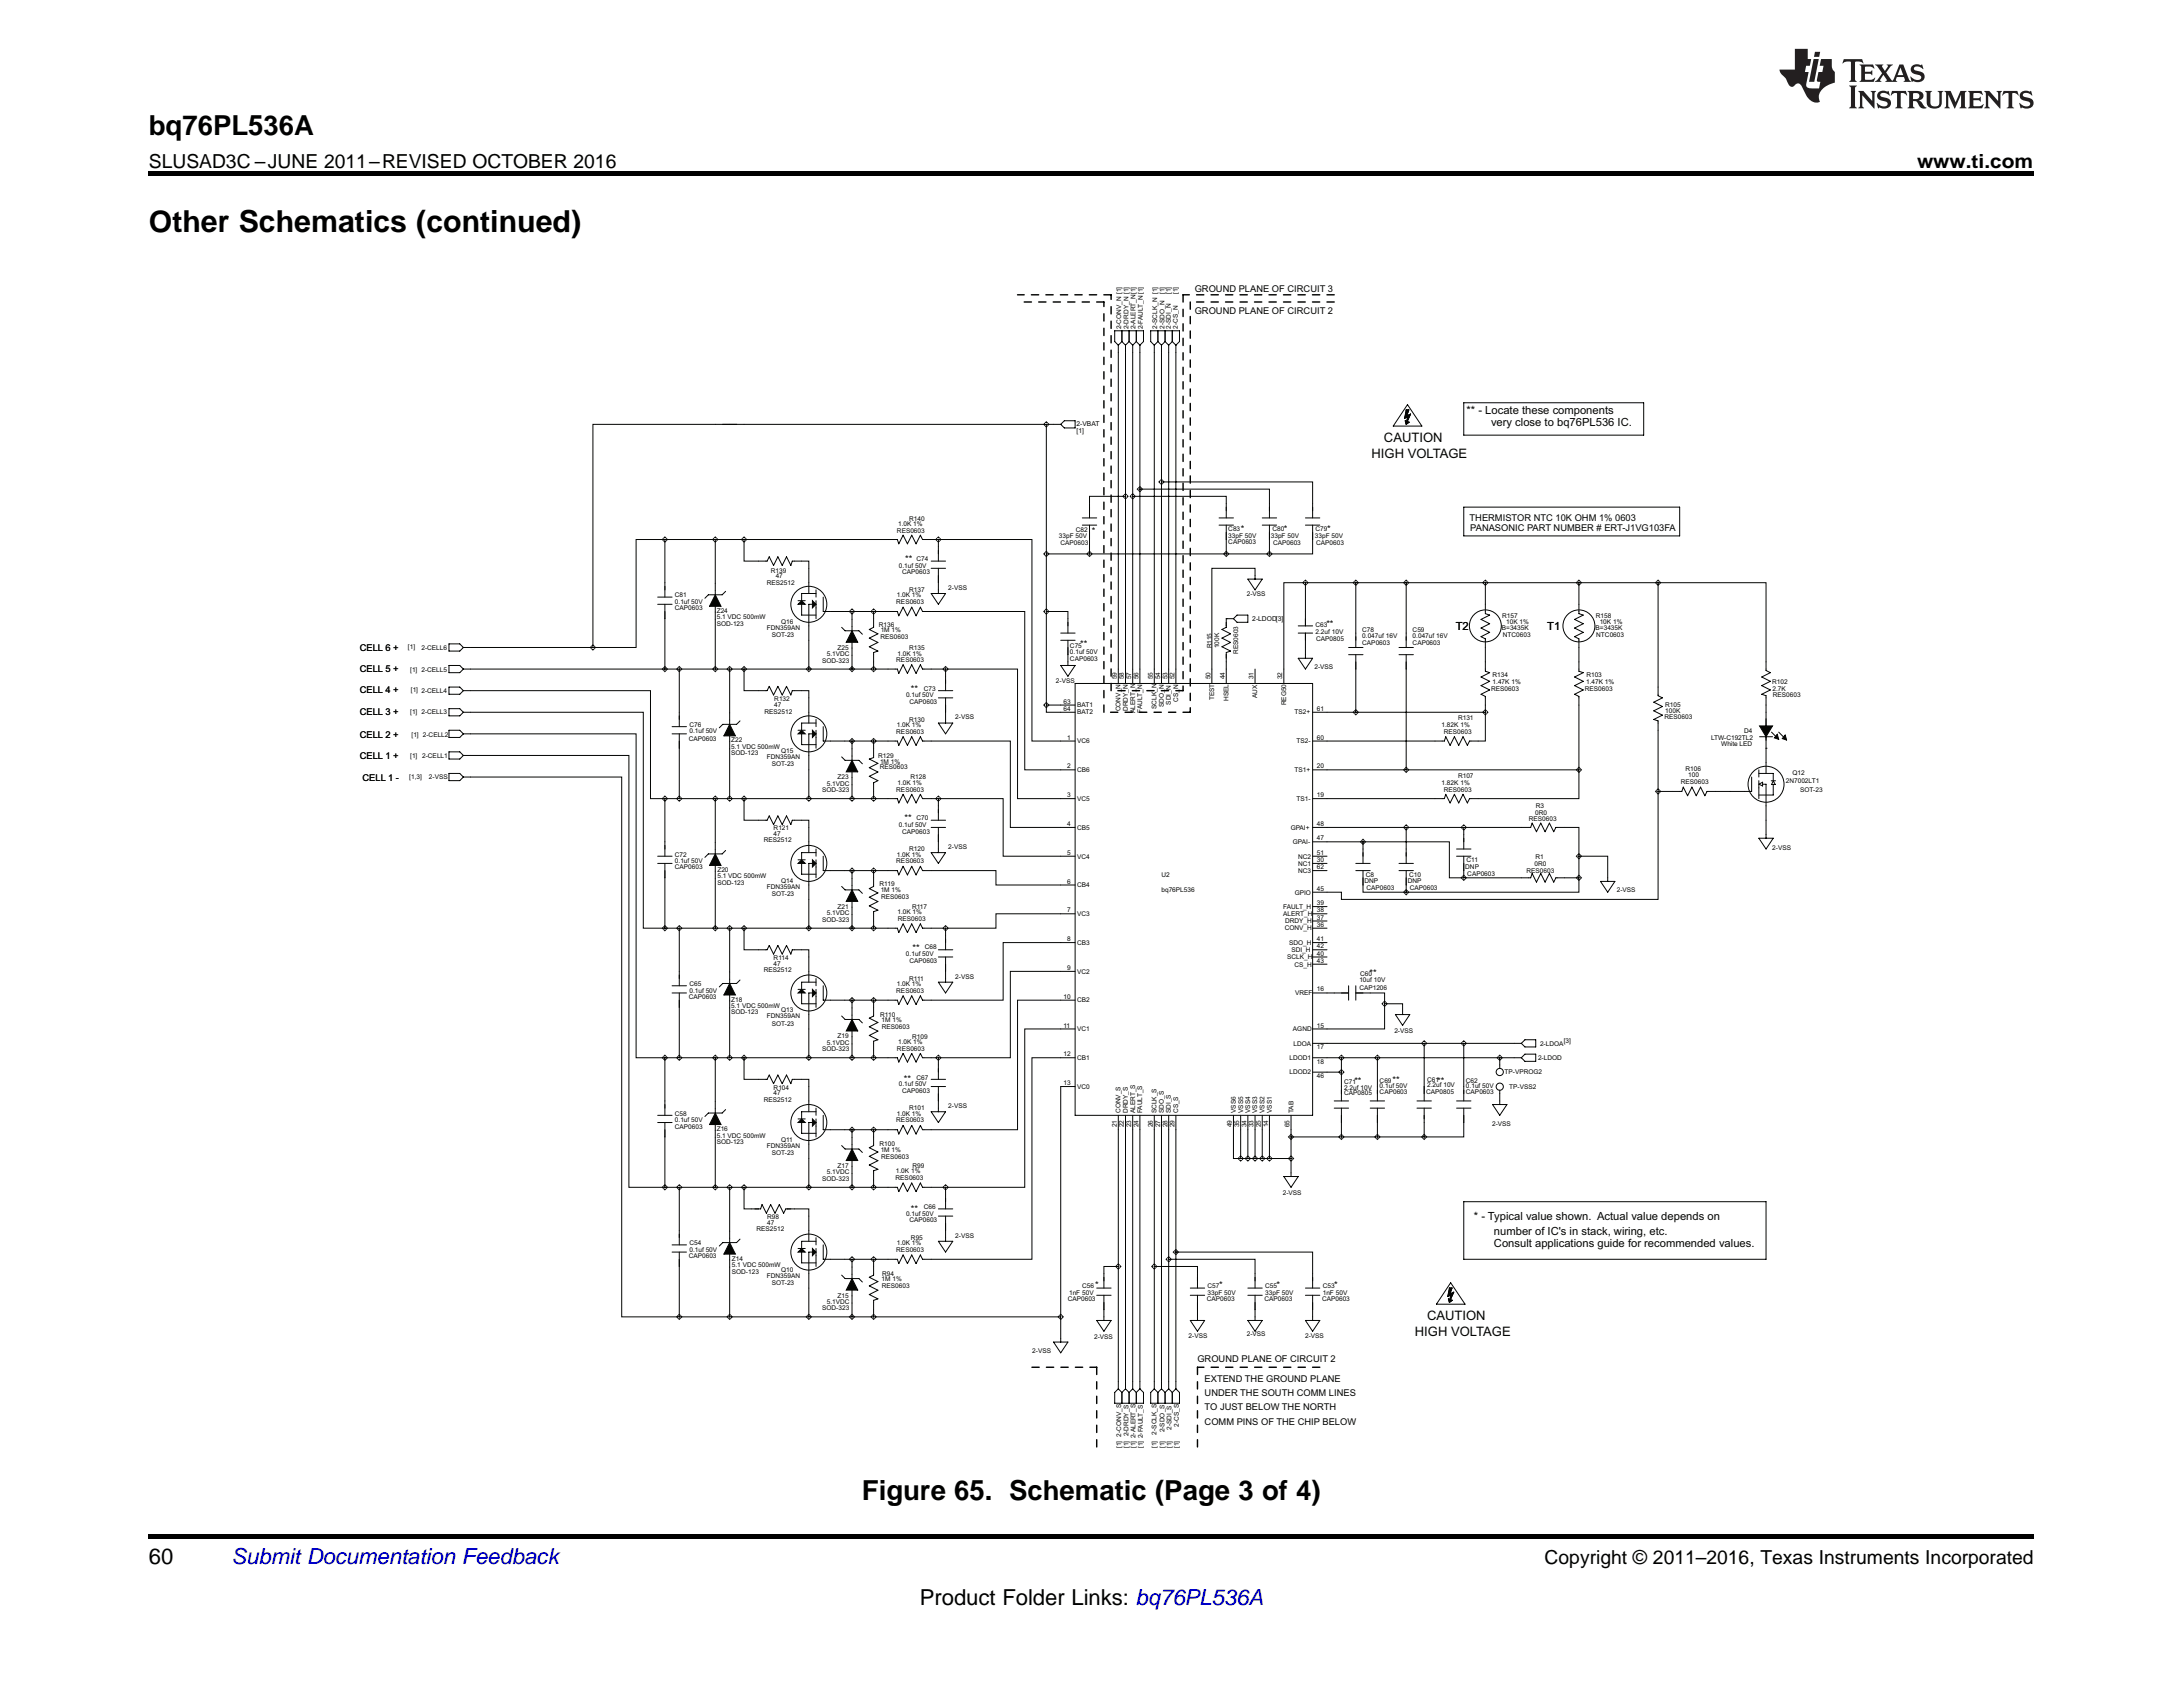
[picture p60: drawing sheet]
<svg xmlns="http://www.w3.org/2000/svg" width="279mm" height="216mm" viewBox="0 0 279 216" stroke-linecap="round" stroke-linejoin="round" font-family="sans-serif">
<defs><g id="words">
<text font-size="3.9" x="19" y="29.7">Other Schematics (continued)</text>
<g font-size="3.5">
<text x="19" y="17.3">bq76PL536A</text>
<text x="110.3" y="191.9">Figure 65. Schematic (Page 3 of 4)</text>
</g>
<g font-size="2.8">
<text x="19" y="200.1">60</text>
<text x="117.7" y="205.4">Product Folder Links: bq76PL536A</text>
</g>
<text font-size="2.8" fill="#0000c8" x="29.6" y="200.1">Submit Documentation Feedback</text>
<g font-size="2.5">
<text x="19" y="21.4">SLUSAD3C –JUNE 2011–REVISED OCTOBER 2016</text>
<text x="245.4" y="21.4">www.ti.com</text>
<text x="197.7" y="200.1">Copyright © 2011–2016, Texas Instruments Incorporated</text>
</g>
<g font-size="1.7" fill="#040503">
<text x="175.5" y="58.6">HIGH VOLTAGE</text>
<text x="177.1" y="56.5">CAUTION</text>
<text x="181.1" y="171">HIGH VOLTAGE</text>
<text x="182.7" y="168.9">CAUTION</text>
</g>
<g font-size="1.4" fill="#040503">
<text x="187.7" y="53">** - Locate these components</text>
<text x="190.8" y="54.6">very close to bq76PL536 IC.</text>
<text x="186.3" y="80.7">T2</text>
<text x="198" y="80.6">T1</text>
<text x="188.6" y="156.2">* - Typical value shown. Actual value depends on</text>
<text x="191.2" y="158">number of IC's in stack, wiring, etc.</text>
<text x="191.2" y="159.6">Consult applications guide for recommended values.</text>
</g>
<g font-size="1.2" fill="#040503">
<text x="152.9" y="37.3">GROUND PLANE OF CIRCUIT 3</text>
<text x="152.9" y="40.1">GROUND PLANE OF CIRCUIT 2</text>
<text x="115.9" y="71.9">**</text>
<text x="139.7" y="68.4">*</text>
<text x="158.8" y="68.1">*</text>
<text x="164.3" y="68.1">*</text>
<text x="169.8" y="68.1">*</text>
<text x="188.1" y="66.7">THERMISTOR NTC 10K OHM 1% 0603</text>
<text x="188.2" y="68">PANASONIC PART NUMBER # ERT-J1VG103FA</text>
<text x="46.1" y="83.3">CELL 6 +</text>
<text x="138.2" y="82.8">**</text>
<text x="169.8" y="80.2">**</text>
<text x="46.1" y="86">CELL 5 +</text>
<text x="46.1" y="88.7">CELL 4 +</text>
<text x="116.6" y="88.6">**</text>
<text x="46.1" y="91.5">CELL 3 +</text>
<text x="46.1" y="94.4">CELL 2 +</text>
<text x="46.1" y="97.1">CELL 1 +</text>
<text x="46.4" y="99.9">CELL 1 -</text>
<text x="115.8" y="105.1">**</text>
<text x="116.8" y="121.7">**</text>
<text x="175.3" y="124.9">**</text>
<text x="115.7" y="138.4">**</text>
<text x="173.3" y="138.7">**</text>
<text x="178.2" y="138.6">**</text>
<text x="183.9" y="138.7">**</text>
<text x="116.6" y="155.1">**</text>
<text x="140.2" y="164.8">*</text>
<text x="156" y="164.8">*</text>
<text x="163.4" y="164.8">*</text>
<text x="170.8" y="164.8">*</text>
<text x="153.3" y="174.3">GROUND PLANE OF CIRCUIT 2</text>
<text x="154.2" y="176.8">EXTEND THE GROUND PLANE</text>
<text x="154.2" y="178.7">UNDER THE SOUTH COMM LINES</text>
<text x="154.2" y="180.5">TO JUST BELOW THE NORTH</text>
<text x="154.2" y="182.4">COMM PINS OF THE CHIP BELOW</text>
</g>
<g font-size=".9" fill="#040503">
<text x="137.8" y="54.5">2-VBAT</text>
<text x="137.8" y="55.4">[1]</text>
<text x="160.3" y="79.5">2-LDOD[3]</text>
</g>
<g font-size=".8" fill="#040503">
<text x="149" y="37.6" transform="rotate(-90 149 37.6)">[1]</text>
<text x="149.9" y="37.6" transform="rotate(-90 149.9 37.6)">[1]</text>
<text x="150.8" y="37.6" transform="rotate(-90 150.8 37.6)">[1]</text>
<text x="143.5" y="42.1" transform="rotate(-90 143.5 42.1)">2-CONV_N [1]</text>
<text x="144.4" y="42.1" transform="rotate(-90 144.4 42.1)">2-DRDY_N [1]</text>
<text x="145.3" y="42.1" transform="rotate(-90 145.3 42.1)">2-ALERT_N[1]</text>
<text x="146.3" y="42.1" transform="rotate(-90 146.3 42.1)">2-FAULT_N [1]</text>
<text x="148.1" y="42.1" transform="rotate(-90 148.1 42.1)">2-SCLK_N [1]</text>
<text x="149" y="42.1" transform="rotate(-90 149 42.1)">2-SDO_N</text>
<text x="149.9" y="42.1" transform="rotate(-90 149.9 42.1)">2-SDI_N</text>
<text x="150.8" y="42.1" transform="rotate(-90 150.8 42.1)">2-CS_N</text>
<text x="114.8" y="68.2">RES0603</text>
<text x="114.9" y="67.3">1.0K 1%</text>
<text x="116.4" y="66.7">R140</text>
<text x="117.3" y="71.8">C74</text>
<text x="135.5" y="68.9">33pF 50V</text>
<text x="135.7" y="69.7">CAP0603</text>
<text x="137.7" y="68.1">C82</text>
<text x="157.2" y="68">C83</text>
<text x="157.2" y="69.6">CAP0603</text>
<text x="157.2" y="68.8">33pF 50V</text>
<text x="162.6" y="68.8">33pF 50V</text>
<text x="162.8" y="68">C80</text>
<text x="162.9" y="69.7">CAP0603</text>
<text x="168.3" y="68.9">33pF 50V</text>
<text x="168.4" y="68">C79</text>
<text x="168.5" y="69.7">CAP0603</text>
<text x="86.4" y="76.5">C81</text>
<text x="86.4" y="77.3">0.1uf 50V</text>
<text x="98.1" y="74.8">RES2512</text>
<text x="98.7" y="73.3">R139</text>
<text x="99.3" y="73.9">47</text>
<text x="114.7" y="77.3">RES0603</text>
<text x="114.8" y="76.5">1.0K 1%</text>
<text x="115" y="72.7">0.1uf 50V</text>
<text x="115.5" y="73.5">CAP0603</text>
<text x="116.4" y="75.8">R137</text>
<text x="121.4" y="75.5">2-VSS</text>
<text x="159.6" y="76.2">2-VSS</text>
<text x="52.2" y="83.1">[1]</text>
<text x="53.9" y="83.1">2-CELL6</text>
<text x="86.4" y="78.1">CAP0603</text>
<text x="91.7" y="78.5">Z24</text>
<text x="91.7" y="79.3">5.1 VDC 500mW</text>
<text x="91.7" y="80.1">SOD-123</text>
<text x="98.1" y="80.6">FDN359AN</text>
<text x="98.8" y="81.5">SOT-23</text>
<text x="100" y="79.8">Q16</text>
<text x="105.8" y="84">5.1VDC</text>
<text x="107.2" y="83.1">Z25</text>
<text x="112.5" y="80.2">R136</text>
<text x="112.7" y="81.8">RES0603</text>
<text x="112.7" y="80.9">1M 1%</text>
<text x="114.9" y="83.9">1.0K 1%</text>
<text x="116.4" y="83.2">R135</text>
<text x="136.9" y="82.9">C75</text>
<text x="136.9" y="83.7">0.1uf 50V</text>
<text x="155.1" y="83" transform="rotate(-90 155.1 83)">R115</text>
<text x="156" y="83" transform="rotate(-90 156 83)">100K</text>
<text x="158.5" y="83.7" transform="rotate(-90 158.5 83.7)">RES0603</text>
<text x="168.4" y="80.2">C63</text>
<text x="168.4" y="81.1">2.2uf 10V</text>
<text x="168.5" y="82.1">CAP0805</text>
<text x="174.4" y="80.9">C78</text>
<text x="174.4" y="82.5">CAP0603</text>
<text x="174.4" y="81.7">0.047uf 16V</text>
<text x="180.8" y="80.9">C59</text>
<text x="180.8" y="82.5">CAP0603</text>
<text x="180.8" y="81.7">0.047uf 16V</text>
<text x="192.2" y="80.7">B=3435K</text>
<text x="192.3" y="79">R157</text>
<text x="192.3" y="81.5">NTC0603</text>
<text x="192.8" y="79.9">10K 1%</text>
<text x="204.2" y="80.7">B=3435K</text>
<text x="204.2" y="79">R158</text>
<text x="204.3" y="81.5">NTC0603</text>
<text x="204.7" y="79.9">10K 1%</text>
<text x="52.5" y="86">[1] 2-CELL5</text>
<text x="52.6" y="88.6">[1] 2-CELL4</text>
<text x="99.1" y="89.7">R132</text>
<text x="105.2" y="84.8">SOD-323</text>
<text x="114.7" y="84.7">RES0603</text>
<text x="116" y="89.2">0.1uf 50V</text>
<text x="118.2" y="88.4">C73</text>
<text x="135.2" y="87.4">2-VSS</text>
<text x="136.9" y="84.6">CAP0603</text>
<text x="143" y="86.9" transform="rotate(-90 143 86.9)">59</text>
<text x="143.9" y="86.9" transform="rotate(-90 143.9 86.9)">58</text>
<text x="144.8" y="86.9" transform="rotate(-90 144.8 86.9)">57</text>
<text x="145.7" y="86.9" transform="rotate(-90 145.7 86.9)">56</text>
<text x="147.6" y="86.9" transform="rotate(-90 147.6 86.9)">55</text>
<text x="148.5" y="86.9" transform="rotate(-90 148.5 86.9)">54</text>
<text x="149.4" y="86.9" transform="rotate(-90 149.4 86.9)">53</text>
<text x="150.3" y="86.9" transform="rotate(-90 150.3 86.9)">52</text>
<text x="150.8" y="89.8" transform="rotate(-90 150.8 89.8)">CS_N</text>
<text x="154.9" y="86.9" transform="rotate(-90 154.9 86.9)">50</text>
<text x="155.4" y="89.6" transform="rotate(-90 155.4 89.6)">TEST</text>
<text x="156.7" y="86.9" transform="rotate(-90 156.7 86.9)">44</text>
<text x="157.2" y="89.7" transform="rotate(-90 157.2 89.7)">HSEL</text>
<text x="160.5" y="86.9" transform="rotate(-90 160.5 86.9)">31</text>
<text x="160.9" y="89.4" transform="rotate(-90 160.9 89.4)">AUX</text>
<text x="164.1" y="86.9" transform="rotate(-90 164.1 86.9)">32</text>
<text x="168.2" y="85.6">2-VSS</text>
<text x="190.9" y="88.5">RES0603</text>
<text x="191" y="86.7">R134</text>
<text x="191" y="87.5">1.47K 1%</text>
<text x="202.8" y="88.5">RES0603</text>
<text x="203" y="87.5">1.47K 1%</text>
<text x="203" y="86.7">R103</text>
<text x="226.8" y="87.6">R102</text>
<text x="226.9" y="88.4">2.7K</text>
<text x="226.9" y="89.2">RES0603</text>
<text x="52.5" y="91.4">[1] 2-CELL3</text>
<text x="52.7" y="94.3">[1] 2-CELL2</text>
<text x="88.1" y="94.8">CAP0603</text>
<text x="88.2" y="93">C76</text>
<text x="88.2" y="93.9">0.1uf 50V</text>
<text x="93.6" y="95">Z22</text>
<text x="93.6" y="95.9">5.1 VDC 500mW</text>
<text x="97.9" y="91.4">RES2512</text>
<text x="99.1" y="90.5">47</text>
<text x="114.7" y="93.9">RES0603</text>
<text x="114.8" y="93">1.0K 1%</text>
<text x="116.4" y="92.4">R130</text>
<text x="116.4" y="90.1">CAP0603</text>
<text x="122.3" y="92.1">2-VSS</text>
<text x="136.1" y="90">63</text>
<text x="136.1" y="91">64</text>
<text x="136.6" y="94.6">1</text>
<text x="137.9" y="90.5">BAT1</text>
<text x="137.9" y="91.4">BAT2</text>
<text x="137.9" y="95.1">VC6</text>
<text x="143.4" y="91" transform="rotate(-90 143.4 91)">CONV_N</text>
<text x="144.3" y="91" transform="rotate(-90 144.3 91)">DRDY_N</text>
<text x="145.3" y="91.2" transform="rotate(-90 145.3 91.2)">ALERT_N</text>
<text x="146.2" y="91.2" transform="rotate(-90 146.2 91.2)">FAULT_N</text>
<text x="148" y="90.7" transform="rotate(-90 148 90.7)">SCLK_N</text>
<text x="148.9" y="90.5" transform="rotate(-90 148.9 90.5)">SDO_N</text>
<text x="149.9" y="90.2" transform="rotate(-90 149.9 90.2)">SDI_N</text>
<text x="164.6" y="90.3" transform="rotate(-90 164.6 90.3)">REG50</text>
<text x="165.7" y="91.4">TS2+</text>
<text x="165.9" y="95.1">TS2-</text>
<text x="168.5" y="94.6">60</text>
<text x="168.5" y="91">61</text>
<text x="184.5" y="93">1.82K 1%</text>
<text x="184.8" y="93.9">RES0603</text>
<text x="186.6" y="92.2">R131</text>
<text x="213" y="92">RES0603</text>
<text x="213.1" y="90.4">R105</text>
<text x="213.1" y="91.2">100K</text>
<text x="219" y="94.6">LTW-C192TL2</text>
<text x="220.3" y="95.5">White LED</text>
<text x="223.2" y="93.8">D4</text>
<text x="52.4" y="99.7">[1,3]</text>
<text x="52.5" y="97">[1]</text>
<text x="54" y="97">2-CELL1</text>
<text x="54.9" y="99.7">2-VSS</text>
<text x="93.6" y="96.7">SOD-123</text>
<text x="98.1" y="97.2">FDN359AN</text>
<text x="98.8" y="98.1">SOT-23</text>
<text x="100" y="96.4">Q15</text>
<text x="105.2" y="101.4">SOD-323</text>
<text x="105.8" y="100.5">5.1VDC</text>
<text x="107.2" y="99.7">Z23</text>
<text x="112.4" y="97">R129</text>
<text x="112.6" y="98.5">RES0603</text>
<text x="112.6" y="97.7">1M 1%</text>
<text x="114.7" y="101.3">RES0603</text>
<text x="114.9" y="100.4">1.0K 1%</text>
<text x="116.5" y="99.7">R128</text>
<text x="136.6" y="98.3">2</text>
<text x="137.9" y="98.8">CB6</text>
<text x="165.7" y="98.8">TS1+</text>
<text x="168.5" y="98.3">20</text>
<text x="184.5" y="100.4">1.82K 1%</text>
<text x="184.8" y="101.3">RES0603</text>
<text x="186.6" y="99.6">R107</text>
<text x="215.1" y="100.3">RES0603</text>
<text x="215.7" y="98.6">R106</text>
<text x="216.1" y="99.5">100</text>
<text x="228.6" y="100.2">2N7002LT1</text>
<text x="229.4" y="99.2">Q12</text>
<text x="230.4" y="101.3">SOT-23</text>
<text x="97.8" y="107.7">RES2512</text>
<text x="99" y="106.2">R121</text>
<text x="99" y="106.9">47</text>
<text x="115" y="105.8">0.1uf 50V</text>
<text x="115.5" y="106.7">CAP0603</text>
<text x="117.3" y="105">C70</text>
<text x="136.6" y="102">3</text>
<text x="136.6" y="105.7">4</text>
<text x="137.9" y="102.5">VC5</text>
<text x="137.9" y="106.2">CB5</text>
<text x="165.2" y="106.2">GPAI+</text>
<text x="165.9" y="102.5">TS1-</text>
<text x="168.5" y="102">19</text>
<text x="168.5" y="107.5">47</text>
<text x="168.5" y="105.7">48</text>
<text x="195.7" y="105.1">RES0603</text>
<text x="196.5" y="104.2">0R0</text>
<text x="196.6" y="103.3">R3</text>
<text x="86.4" y="109.6">C72</text>
<text x="86.4" y="111.3">CAP0603</text>
<text x="86.4" y="110.4">0.1uf 50V</text>
<text x="91.8" y="111.6">Z20</text>
<text x="91.8" y="112.4">5.1 VDC 500mW</text>
<text x="91.8" y="113.3">SOD-123</text>
<text x="98.1" y="113.8">FDN359AN</text>
<text x="100" y="113">Q14</text>
<text x="112.6" y="113.4">R119</text>
<text x="114.7" y="110.5">RES0603</text>
<text x="114.8" y="109.6">1.0K 1%</text>
<text x="116.4" y="108.9">R120</text>
<text x="121.4" y="108.7">2-VSS</text>
<text x="136.6" y="109.4">5</text>
<text x="136.6" y="113.1">6</text>
<text x="137.9" y="109.9">VC4</text>
<text x="137.9" y="113.6">CB4</text>
<text x="148.7" y="112.2">U2</text>
<text x="165.5" y="108">GPAI-</text>
<text x="166.1" y="110.8">NC1</text>
<text x="166.1" y="109.9">NC2</text>
<text x="166.1" y="111.7">NC3</text>
<text x="168.5" y="110.3">30</text>
<text x="168.5" y="114">45</text>
<text x="168.5" y="109.4">51</text>
<text x="168.5" y="111.2">62</text>
<text x="174.6" y="113">DNP</text>
<text x="174.8" y="112.2">C8</text>
<text x="174.9" y="113.9">CAP0603</text>
<text x="180.2" y="113">DNP</text>
<text x="180.3" y="112.2">C10</text>
<text x="180.4" y="113.9">CAP0603</text>
<text x="187.5" y="111.2">DNP</text>
<text x="187.7" y="110.3">C11</text>
<text x="187.8" y="112.1">CAP0603</text>
<text x="195.4" y="111.7">RES0603</text>
<text x="196.4" y="110.8">0R0</text>
<text x="196.5" y="110">R1</text>
<text x="226.8" y="108.8">2-VSS</text>
<text x="98.8" y="114.7">SOT-23</text>
<text x="105.2" y="117.9">SOD-323</text>
<text x="105.8" y="117.1">5.1VDC</text>
<text x="107.2" y="116.3">Z21</text>
<text x="112.7" y="114.1">1M 1%</text>
<text x="112.8" y="115">RES0603</text>
<text x="114.9" y="117">1.0K 1%</text>
<text x="114.9" y="117.9">RES0603</text>
<text x="116.7" y="116.3">R117</text>
<text x="136.6" y="116.8">7</text>
<text x="137.9" y="117.2">VC3</text>
<text x="148.7" y="114.2">bq76PL536</text>
<text x="164.2" y="117.2">ALERT_H</text>
<text x="164.2" y="116.3">FAULT_H</text>
<text x="164.4" y="119.1">CONV_H</text>
<text x="164.5" y="118.2">DRDY_H</text>
<text x="165.7" y="114.5">GPIO</text>
<text x="168.5" y="118.6">36</text>
<text x="168.5" y="117.7">37</text>
<text x="168.5" y="116.8">38</text>
<text x="168.5" y="115.8">39</text>
<text x="206.9" y="114.2">2-VSS</text>
<text x="97.8" y="124.4">RES2512</text>
<text x="99" y="122.9">R114</text>
<text x="99" y="123.6">47</text>
<text x="116" y="122.4">0.1uf 50V</text>
<text x="116.4" y="125.5">R111</text>
<text x="116.4" y="123.2">CAP0603</text>
<text x="118.4" y="121.5">C68</text>
<text x="122.3" y="125.2">2-VSS</text>
<text x="136.6" y="120.4">8</text>
<text x="136.6" y="124.1">9</text>
<text x="137.9" y="120.9">CB3</text>
<text x="137.9" y="124.6">VC2</text>
<text x="164.7" y="122.8">SCLK_H</text>
<text x="165" y="120.9">SDO_H</text>
<text x="165.3" y="121.9">SDI_H</text>
<text x="165.7" y="123.7">CS_H</text>
<text x="168.5" y="122.3">40</text>
<text x="168.5" y="120.4">41</text>
<text x="168.5" y="121.4">42</text>
<text x="168.5" y="123.2">43</text>
<text x="174" y="125.6">10uf 10V</text>
<text x="174.1" y="124.9">C60</text>
<text x="88.1" y="127.8">CAP0603</text>
<text x="88.2" y="126.2">C65</text>
<text x="88.2" y="127">0.1uf 50V</text>
<text x="93.6" y="128.2">Z18</text>
<text x="93.6" y="129">5.1 VDC 500mW</text>
<text x="93.6" y="129.8">SOD-123</text>
<text x="98.1" y="130.3">FDN359AN</text>
<text x="98.8" y="131.2">SOT-23</text>
<text x="100" y="129.6">Q13</text>
<text x="112.7" y="130.1">R110</text>
<text x="112.8" y="130.8">1M 1%</text>
<text x="112.9" y="131.7">RES0603</text>
<text x="114.7" y="127.1">RES0603</text>
<text x="114.8" y="126.2">1.0K 1%</text>
<text x="136.1" y="127.8">10</text>
<text x="136.1" y="131.5">11</text>
<text x="137.9" y="128.3">CB2</text>
<text x="137.9" y="132">VC1</text>
<text x="165.5" y="132">AGND</text>
<text x="165.8" y="127.4">VREF</text>
<text x="168.5" y="131.5">15</text>
<text x="168.5" y="126.9">16</text>
<text x="174" y="126.6">CAP1206</text>
<text x="105.2" y="134.5">SOD-323</text>
<text x="105.8" y="133.7">5.1VDC</text>
<text x="107.2" y="132.9">Z19</text>
<text x="114.8" y="134.5">RES0603</text>
<text x="114.9" y="133.6">1.0K 1%</text>
<text x="116.7" y="133">R109</text>
<text x="136.1" y="135.2">12</text>
<text x="137.9" y="135.7">CB1</text>
<text x="165" y="135.7">LDOD1</text>
<text x="165" y="137.5">LDOD2</text>
<text x="165.6" y="133.8">LDOA</text>
<text x="168.5" y="134.3">17</text>
<text x="168.5" y="136.1">18</text>
<text x="168.5" y="138">46</text>
<text x="178.5" y="132.2">2-VSS</text>
<text x="192.6" y="137.4">TP-VPROG2</text>
<text x="196.8" y="135.7">2-LDOD</text>
<text x="197.1" y="133.8">2-LDOA</text>
<text x="200.1" y="133.5">[3]</text>
<text x="86.4" y="142.8">C58</text>
<text x="86.4" y="143.6">0.1uf 50V</text>
<text x="97.8" y="141">RES2512</text>
<text x="99" y="139.5">R104</text>
<text x="99" y="140.2">47</text>
<text x="114.7" y="143.6">RES0603</text>
<text x="114.8" y="142.8">1.0K 1%</text>
<text x="115" y="139">0.1uf 50V</text>
<text x="115.5" y="139.8">CAP0603</text>
<text x="116.4" y="142.1">R101</text>
<text x="117.3" y="138.2">C67</text>
<text x="121.4" y="141.8">2-VSS</text>
<text x="136.1" y="138.9">13</text>
<text x="137.9" y="139.3">VC0</text>
<text x="143.4" y="142.5" transform="rotate(-90 143.4 142.5)">CONV_S</text>
<text x="144.3" y="142.5" transform="rotate(-90 144.3 142.5)">DRDY_S</text>
<text x="145.3" y="142.5" transform="rotate(-90 145.3 142.5)">ALERT_S</text>
<text x="146.2" y="142.5" transform="rotate(-90 146.2 142.5)">FAULT_S</text>
<text x="148" y="142.5" transform="rotate(-90 148 142.5)">SCLK_S</text>
<text x="148.9" y="142.5" transform="rotate(-90 148.9 142.5)">SDO_S</text>
<text x="149.9" y="142.5" transform="rotate(-90 149.9 142.5)">SDI_S</text>
<text x="150.8" y="142.5" transform="rotate(-90 150.8 142.5)">CS_S</text>
<text x="158.2" y="142.5" transform="rotate(-90 158.2 142.5)">VSS6</text>
<text x="159.1" y="142.5" transform="rotate(-90 159.1 142.5)">VSS5</text>
<text x="160" y="142.5" transform="rotate(-90 160 142.5)">VSS4</text>
<text x="160.9" y="142.5" transform="rotate(-90 160.9 142.5)">VSS3</text>
<text x="161.8" y="142.5" transform="rotate(-90 161.8 142.5)">VSS2</text>
<text x="162.8" y="142.5" transform="rotate(-90 162.8 142.5)">VSS1</text>
<text x="165.5" y="142.5" transform="rotate(-90 165.5 142.5)">TAB</text>
<text x="172" y="138.7">C71</text>
<text x="172" y="140.2">CAP0805</text>
<text x="172" y="139.5">2.2uf 10V</text>
<text x="176.6" y="138.6">C69</text>
<text x="176.6" y="140">CAP0603</text>
<text x="176.6" y="139.3">0.1uf 50V</text>
<text x="182.5" y="140.1">CAP0805</text>
<text x="182.7" y="138.4">C61</text>
<text x="182.7" y="139.2">2.2uf 10V</text>
<text x="187.6" y="138.6">C62</text>
<text x="187.6" y="140">CAP0603</text>
<text x="187.6" y="139.3">0.1uf 50V</text>
<text x="193.2" y="139.4">TP-VSS2</text>
<text x="86.4" y="144.4">CAP0603</text>
<text x="91.7" y="144.8">Z16</text>
<text x="91.7" y="145.6">5.1 VDC 500mW</text>
<text x="91.7" y="146.4">SOD-123</text>
<text x="98.1" y="146.9">FDN359AN</text>
<text x="98.8" y="147.8">SOT-23</text>
<text x="100" y="146.1">Q11</text>
<text x="107.2" y="149.5">Z17</text>
<text x="112.6" y="146.7">R100</text>
<text x="112.7" y="147.4">1M 1%</text>
<text x="112.8" y="148.3">RES0603</text>
<text x="116.8" y="149.5">R99</text>
<text x="143" y="144.3" transform="rotate(-90 143 144.3)">21</text>
<text x="143.9" y="144.3" transform="rotate(-90 143.9 144.3)">22</text>
<text x="144.8" y="144.3" transform="rotate(-90 144.8 144.3)">23</text>
<text x="145.7" y="144.3" transform="rotate(-90 145.7 144.3)">24</text>
<text x="147.6" y="144.3" transform="rotate(-90 147.6 144.3)">26</text>
<text x="148.5" y="144.3" transform="rotate(-90 148.5 144.3)">27</text>
<text x="149.4" y="144.3" transform="rotate(-90 149.4 144.3)">28</text>
<text x="150.3" y="144.3" transform="rotate(-90 150.3 144.3)">29</text>
<text x="157.7" y="144.3" transform="rotate(-90 157.7 144.3)">49</text>
<text x="158.6" y="144.3" transform="rotate(-90 158.6 144.3)">35</text>
<text x="159.5" y="144.3" transform="rotate(-90 159.5 144.3)">34</text>
<text x="160.5" y="144.3" transform="rotate(-90 160.5 144.3)">33</text>
<text x="161.4" y="144.3" transform="rotate(-90 161.4 144.3)">25</text>
<text x="162.3" y="144.3" transform="rotate(-90 162.3 144.3)">14</text>
<text x="165" y="144.3" transform="rotate(-90 165 144.3)">65</text>
<text x="191" y="144.1">2-VSS</text>
<text x="105.2" y="151.1">SOD-323</text>
<text x="105.8" y="150.3">5.1VDC</text>
<text x="114.6" y="151">RES0603</text>
<text x="114.7" y="150.2">1.0K 1%</text>
<text x="116" y="155.6">0.1uf 50V</text>
<text x="118.2" y="154.8">C66</text>
<text x="164.2" y="153">2-VSS</text>
<text x="88.1" y="161">CAP0603</text>
<text x="88.2" y="159.3">C54</text>
<text x="88.2" y="160.2">0.1uf 50V</text>
<text x="93.7" y="161.3">Z14</text>
<text x="96.8" y="157.5">RES2512</text>
<text x="98.2" y="156">R98</text>
<text x="98.2" y="156.8">47</text>
<text x="114.7" y="160.2">RES0603</text>
<text x="114.8" y="159.3">1.0K 1%</text>
<text x="116.4" y="156.4">CAP0603</text>
<text x="116.6" y="158.7">R95</text>
<text x="122.3" y="158.4">2-VSS</text>
<text x="93.7" y="162.2">5.1 VDC 500mW</text>
<text x="93.7" y="163">SOD-123</text>
<text x="98.1" y="163.5">FDN359AN</text>
<text x="98.8" y="164.4">SOT-23</text>
<text x="100" y="162.7">Q10</text>
<text x="105.2" y="167.7">SOD-323</text>
<text x="105.8" y="166.9">5.1VDC</text>
<text x="107.2" y="166.1">Z15</text>
<text x="112.8" y="163.9">1M 1%</text>
<text x="112.9" y="164.8">RES0603</text>
<text x="112.9" y="163.3">R94</text>
<text x="136.7" y="166.5">CAP0603</text>
<text x="136.8" y="165.7">1nF 50V</text>
<text x="138.5" y="164.9">C56</text>
<text x="154.5" y="166.5">CAP0603</text>
<text x="154.6" y="164.9">C57</text>
<text x="154.6" y="165.7">33pF 50V</text>
<text x="161.8" y="166.5">CAP0603</text>
<text x="161.9" y="164.9">C55</text>
<text x="161.9" y="165.7">33pF 50V</text>
<text x="169.2" y="166.5">CAP0603</text>
<text x="169.3" y="164.9">C53</text>
<text x="169.3" y="165.7">1nF 50V</text>
<text x="132.1" y="173.1">2-VSS</text>
<text x="140" y="171.4">2-VSS</text>
<text x="152.1" y="171.2">2-VSS</text>
<text x="159.6" y="170.9">2-VSS</text>
<text x="167" y="171.2">2-VSS</text>
<text x="143.5" y="185.3" transform="rotate(-90 143.5 185.3)">[1] 2-CONV_S</text>
<text x="144.4" y="185.3" transform="rotate(-90 144.4 185.3)">[1] 2-DRDY_S</text>
<text x="145.3" y="185.3" transform="rotate(-90 145.3 185.3)">[1] 2-ALERT_S</text>
<text x="146.3" y="185.3" transform="rotate(-90 146.3 185.3)">[1] 2-FAULT_S</text>
<text x="148" y="185.3" transform="rotate(-90 148 185.3)">[1]</text>
<text x="148" y="183.6" transform="rotate(-90 148 183.6)">2-SCLK_S</text>
<text x="149" y="185.3" transform="rotate(-90 149 185.3)">[1]</text>
<text x="149" y="183.3" transform="rotate(-90 149 183.3)">2-SDO_S</text>
<text x="150" y="185.3" transform="rotate(-90 150 185.3)">[1]</text>
<text x="150" y="183" transform="rotate(-90 150 183)">2-SDI_S</text>
<text x="150.9" y="185.3" transform="rotate(-90 150.9 185.3)">[1]</text>
<text x="150.9" y="182.6" transform="rotate(-90 150.9 182.6)">2-CS_S</text>
</g>
</g></defs>
<path d="M19 196.3h241.3v.5h-241.3z" fill="#000"/>
<g fill="none" stroke="#040503" stroke-width=".13">
<path d="M179.8 53.5h.1M179.8 53.4h.2M179.8 53.4h.3M179.8 53.4h.6M179.8 53.3h.6M179.8 53.8l.6 .2-.4 .3zM179.8 53.2h.6M179.9 53.9h.1M179.9 54h.2M179.9 53.1h.2M179.9 54h.4M179.9 53h.2"/>
<path d="M179.9 54.1h.4M179.9 52.9h.2M179.9 54.1h.3M179.9 52.9h.3M179.9 52.8h.3M180 54.2h.1M180 52.8h.2M180 52.7h.2M180 54.3h.1M180 52.7h.3M180 52.6h.3M180 52.5h.3"/>
<path d="M180.1 53.2h-.2M180.1 53.9h.1M180.1 53.8h.1M180.1 53.7h.1M180.1 53.6h.2M180.1 53.5h.2M180.1 51.8l1.9 2.7h-3.7zM180.2 53.4l-.2 .9M180.2 53.4l-.4 .1 .2-1.1h.3l-.3 .8 .5-.2-.5 1.3M180.2 53.4h.1M180.3 53.1h.2M180.4 53.1h.1"/>
<path d="M180.5 53.2h-.4M180.5 53h.1M187.3 51.5h23.1v4.2h-23.1zM167.1 78.3v1.8M187.3 64.9h27.7v3.7h-27.7zM166.2 80.1h1.8M166.2 81h1.8M167.1 81v1.9M170.8 127.1h1.8M171.7 139.1v1.8M172.6 126.2v1.8M173.5 126.2v1.8"/>
<path d="M173.5 127.1h1.9M182.3 139.1v1.8M103.5 157.5v1.4M104.4 158.4v.9M104.4 159.8v2.3M104.4 158.9h-1.8v.9M105.4 159.3v1.9h.9M170.8 141.8h1.8M170.8 140.9h1.8M171.7 141.8v1.9M181.4 141.8h1.8M181.4 140.9h1.8"/>
<path d="M182.3 141.8v1.9M187.3 153.8h38.7v7.4h-38.7zM102.6 160.2v1.4h1.8M104 160.2h-.5v2.8M185.3 165.9h.1M185.3 165.8h.2M185.3 165.8h.3M185.4 165.7h.5M185.4 166.2l.5 .2-.4 .3zM185.4 165.6h.5M185.4 166.3h.1M185.4 166.3h.3"/>
<path d="M185.4 165.5h.2M185.4 165.4h.2M185.4 166.4h.4M185.4 165.4h.3M185.4 166.4h.5M185.4 165.3h.3M185.5 166.5h.2M185.5 166.5h.3M185.5 165.3h.2M185.5 165.2h.2M185.5 166.6h.2M185.5 165.1h.2"/>
<path d="M185.5 166.6h.1M185.5 166.7h.1M185.5 165.1h.3M185.5 165h.3M185.5 164.9h.3M185.5 164.8h.3M185.6 165.5l-.2 .1M185.6 166.3h.1M185.6 166.2h.1M185.6 166.1h.1M185.6 166h.2M185.7 166h.1"/>
<path d="M185.7 165.9h.1M185.7 164.2l1.8 2.7h-3.7zM185.7 165.8l-.2 .8M185.7 165.8l-.4 .1 .2-1.1h.4l-.3 .8 .5-.2-.6 1.2M185.7 165.8h.2M185.8 165.5h.2M185.9 165.5h.1M185.9 165.4h.1M186 165.5l-.4 .1M186 165.4h.1"/>
<circle cx="103.5" cy="160.2" r="2.3"/>
</g>
<g fill="none" stroke="#040503" stroke-width=".19" stroke-dasharray=".9 .9">
<path d="M141.3 38.6h-11.1M142.2 37.7h-12M151.4 37.7v50.7M152.3 38.6v52.6M170.8 37.7h-19.4M170.8 38.6h-18.5M141.3 91.2v-52.6M142.2 88.4v-50.7M151.4 88.4h-9.2M152.3 91.2h-11M132.1 175h8.3M140.4 175v11"/>
<path d="M153.3 175v11M168.9 175h-15.6"/>
</g>
<path d="M102.6 159.8l.5 .4h-1z" fill="#040503"/>
<path d="M102.6 159.8l.5 .4h-1z" fill="none" stroke="#040503" stroke-width=".13"/>
<path d="M104 159.8l.4 .4-.4 .5z" fill="#040503"/>
<g fill="none" stroke="#040503" stroke-width=".13">
<path d="M135.8 94.8h1.8M135.8 98.5h1.8M135.8 91.2h1.8M135.8 90.2h1.8M137.6 87.5h30.4v55.2h-30.4zM143.1 85.6v1.9M144.1 85.6v1.9M145 85.6v1.9M145.9 85.6v1.9M147.7 85.6v1.9M148.7 85.6v1.9M149.6 85.6v1.9"/>
<path d="M150.5 85.6v1.9M155.1 85.6v1.9M156.9 85.6v1.9M160.6 85.6v1.9M164.3 85.6v1.9M168 94.8h1.8M168 98.5h1.8M168 91.2h1.8M135.8 102.2h1.8M135.8 105.9h1.8M135.8 109.6h1.8M135.8 113.3h1.8"/>
<path d="M135.8 116.9h1.8M168 102.2h1.8M168 105.9h1.8M168 109.6h1.8M168 116.9h1.8M168 110.5h1.8M168 118.8h1.8M168 117.9h1.8M168 116h1.8M168 114.2h1.8M168 107.7h1.8M168 111.4h1.8"/>
<path d="M135.8 120.6h1.8M135.8 124.3h1.8M135.8 128h1.8M135.8 131.7h1.8M135.8 135.4h1.8M135.8 139.1h1.8M168 120.6h1.8M168 131.7h1.8M168 135.4h1.8M168 127.1h1.8M168 133.5h1.8M168 122.5h1.8"/>
<path d="M168 121.6h1.8M168 123.4h1.8M168 137.2h1.8M96.2 154.7h1.1l.2-.5 .6 1.1 .5-1.1 .6 1.1 .5-1.1 .6 1.1 .3-.6h1.1M102.1 159.8h1M102.6 143.7v1.3h1.8M103.5 140.9v1.4M103.5 155.6v1.9M104 159.8l.4 .4-.4 .5zM104 143.7h-.5v2.7M104.4 141.8v.9M104.4 143.2v2.3"/>
<path d="M104.4 142.3h-1.8v.9M105.4 142.7v1.9h.9M113.7 152h1.2l.1 .5 .6-1.1 .5 1.1 .6-1.1 .5 1.1 .6-1.1 .3 .6h1.1M143.1 142.7v1.9M144.1 142.7v1.9M145 142.7v1.9M145.9 142.7v1.9M147.7 142.7v1.9M148.7 142.7v1.9M149.6 142.7v1.9M150.5 142.7v1.9M157.9 142.7v1.9"/>
<path d="M158.8 142.7v1.9M159.7 142.7v1.9M160.6 142.7v1.9M161.6 142.7v1.9M162.5 142.7v1.9M165.2 142.7v1.9M103.5 163v1.8M106.3 161.2h1.8"/>
<circle cx="103.5" cy="143.7" r="2.3"/>
</g>
<path d="M102.6 143.2l.5 .5h-1z" fill="#040503"/>
<path d="M102.6 143.2l.5 .5h-1z" fill="none" stroke="#040503" stroke-width=".13"/>
<path d="M104 143.2l.4 .5-.4 .4z" fill="#040503"/>
<g fill="none" stroke="#040503" stroke-width=".13">
<path d="M97.1 138.1h1.1l.3-.5 .5 1.1 .6-1.1 .5 1.1 .6-1.1 .5 1.1 .2-.6h1.2M102.6 127.1v1.4h1.8M103.5 124.3v1.4M103.5 139.1v1.8M104 127.1h-.5v2.7M104.4 125.2v1M104.4 126.6v2.3M104.4 125.7h-1.8v.9M105.4 126.2v1.8h.9M113.7 135.4h1.2l.1 .5 .6-1.1 .5 1.1 .6-1.1 .5 1.1 .6-1.1 .3 .6h1.1M102.1 143.2h1M103.5 146.4v1.9"/>
<path d="M104 143.2l.4 .5-.4 .4zM106.3 144.6h1.8"/>
<circle cx="103.5" cy="127.1" r="2.3"/>
</g>
<path d="M102.6 126.6l.5 .5h-1z" fill="#040503"/>
<path d="M102.6 126.6l.5 .5h-1z" fill="none" stroke="#040503" stroke-width=".13"/>
<path d="M104 126.6l.4 .5-.4 .4z" fill="#040503"/>
<g fill="none" stroke="#040503" stroke-width=".13">
<path d="M102.6 110.5v1.4h1.8M103.5 107.7v1.4M104 110.5h-.5v2.8M104.4 108.7v.9M104.4 110v2.3M104.4 109.1h-1.8v.9M105.4 109.6v1.8h.9M113.7 118.8h1.2l.1 .5 .6-1.1 .5 1.1 .6-1.1 .5 1.1 .6-1.1 .3 .6h1.1M97.1 121.6h1.1l.3-.6 .5 1.1 .6-1.1 .5 1.1 .6-1.1 .5 1.1 .2-.5h1.2M102.1 126.6h1M103.5 122.5v1.8M103.5 129.8v1.9"/>
<path d="M104 126.6l.4 .5-.4 .4zM106.3 128h1.8"/>
<circle cx="103.5" cy="110.5" r="2.3"/>
</g>
<path d="M102.6 110l.5 .5h-1z" fill="#040503"/>
<path d="M102.6 110l.5 .5h-1z" fill="none" stroke="#040503" stroke-width=".13"/>
<path d="M104 110l.4 .5-.4 .5z" fill="#040503"/>
<g fill="none" stroke="#040503" stroke-width=".13">
<path d="M102.6 93.9v1.4h1.8M103.5 91.2v1.3M104 93.9h-.5v2.8M104.4 92.1v.9M104.4 93.5v2.3M104.4 92.5h-1.8v1M105.4 93v1.8h.9M97.1 105h1.1l.3-.6 .5 1.1 .6-1.1 .5 1.1 .6-1.1 .5 1.1 .2-.5h1.2M102.1 110h1M103.5 105.9v1.8M103.5 113.3v1.8M104 110l.4 .5-.4 .5z"/>
<path d="M106.3 111.4h1.8M113.7 102.2h1.2l.1 .6 .6-1.1 .5 1.1 .6-1.1 .5 1.1 .6-1.1 .3 .5h1.1"/>
<circle cx="103.5" cy="93.9" r="2.3"/>
</g>
<path d="M102.6 93.5l.5 .4h-1z" fill="#040503"/>
<path d="M102.6 93.5l.5 .4h-1z" fill="none" stroke="#040503" stroke-width=".13"/>
<path d="M104 93.5l.4 .4-.4 .5z" fill="#040503"/>
<g fill="none" stroke="#040503" stroke-width=".13">
<path d="M102.6 77.3v1.4h1.8M103.5 74.6v1.4M104 77.3h-.5v2.8M104.4 75.5v.9M104.4 76.9v2.3M104.4 76h-1.8v.9M105.4 76.4v1.9h.9M97.1 88.4h1.1l.3-.6 .5 1.1 .6-1.1 .5 1.1 .6-1.1 .5 1.1 .2-.5h1.2M102.1 93.5h1M103.5 89.3v1.9M103.5 96.7v1.8M104 93.5l.4 .4-.4 .5z"/>
<path d="M106.3 94.8h1.8M113.7 85.6h1.2l.1 .6 .6-1.1 .5 1.1 .6-1.1 .5 1.1 .6-1.1 .3 .5h1.1"/>
<circle cx="103.5" cy="77.3" r="2.3"/>
</g>
<path d="M102.6 76.9l.5 .4h-1z" fill="#040503"/>
<path d="M102.6 76.9l.5 .4h-1z" fill="none" stroke="#040503" stroke-width=".13"/>
<path d="M104 76.9l.4 .4-.4 .5z" fill="#040503"/>
<path d="M91.5 75.6v.5M97.1 71.8h1.1l.3-.5 .5 1.1 .6-1.1 .5 1.1 .6-1.1 .5 1.1 .2-.6h1.2M102.1 76.9h1M103.5 72.7v1.9M104 76.9l.4 .4-.4 .5zM106.3 78.3h1.8M113.7 69h1.2l.1 .6 .6-1.1 .5 1.1 .6-1.1 .5 1.1 .6-1.1 .3 .5h1.1M103.5 80.1v1.8" fill="none" stroke="#040503" stroke-width=".13"/>
<path d="M91.5 76.1l.8 1.5h-1.5z" fill="#040503"/>
<path d="M91.5 76.1l.8 1.5h-1.5zM91.5 74.6v1M91.5 77.6v1.7M92.9 75.7l-.5 .4h-1.7l-.5 .5M93.4 92.1v.6" fill="none" stroke="#040503" stroke-width=".13"/>
<path d="M93.4 92.7l.7 1.5h-1.4z" fill="#040503"/>
<path d="M93.4 92.7l.7 1.5h-1.4zM93.4 91.2v.9M93.4 94.2v1.6M94.7 92.3l-.4 .4h-1.8l-.4 .4M91.5 108.7v.6" fill="none" stroke="#040503" stroke-width=".13"/>
<path d="M91.5 109.3l.8 1.5h-1.5z" fill="#040503"/>
<path d="M91.5 109.3l.8 1.5h-1.5zM91.5 107.8v.9M91.5 110.8v1.6M92.9 108.8l-.5 .5h-1.7l-.5 .4M93.4 125.3v.6" fill="none" stroke="#040503" stroke-width=".13"/>
<path d="M93.4 125.9l.7 1.4h-1.4z" fill="#040503"/>
<path d="M93.4 125.9l.7 1.4h-1.4zM93.4 124.4v.9M93.4 127.3v1.7M94.7 125.4l-.4 .5h-1.8l-.4 .4M91.5 141.9v.5" fill="none" stroke="#040503" stroke-width=".13"/>
<path d="M91.5 142.4l.8 1.5h-1.5z" fill="#040503"/>
<path d="M91.5 142.4l.8 1.5h-1.5zM91.5 141v.9M91.5 143.9v1.7M92.9 142l-.5 .4h-1.7l-.5 .5M93.4 158.5v.5" fill="none" stroke="#040503" stroke-width=".13"/>
<path d="M93.4 159l.7 1.5h-1.4z" fill="#040503"/>
<g fill="none" stroke="#040503" stroke-width=".13">
<path d="M84.2 76.4h1.8M84.2 77.3h1.8M85.1 74.6v1.8M85.1 77.3v1.9M111.8 79.2v1.1l-.5 .3 1.1 .5-1.1 .6 1.1 .5-1.1 .6 1.1 .5-.6 .2v1.2M136.7 79.2v1.8M156.9 79.2v1.1l-.5 .3 1.1 .5-1.1 .6 1.1 .5-1.1 .6 1.1 .5-.6 .2v1.2M190.1 77.3v1.2l.6 .2-1.1 .6 1.1 .5-1.1 .6 1.1 .5-1.1 .6 .5 .3v1.1M202.1 77.3v1.2l.5 .2-1.1 .6 1.1 .5-1.1 .6 1.1 .5-1.1 .6 .6 .3v1.1M86 93h1.9M86 93.9h1.9M86.9 91.2v1.8"/>
<path d="M86.9 93.9v1.9M111.8 95.8v1.2l-.5 .1 1.1 .6-1.1 .5 1.1 .6-1.1 .6 1.1 .5-.6 .3v1.1M135.8 81h1.8M135.8 81.9h1.8M136.7 81.9v1.9M172.6 82.9h1.8M172.6 83.8h1.8M173.5 81v1.9M173.5 83.8v1.8M179.1 82.9h1.8M179.1 83.8h1.8M180 81v1.9"/>
<path d="M180 83.8v1.8M183.7 94.8h1.2l.1-.5 .6 1.1 .5-1.1 .6 1.1 .6-1.1 .5 1.1 .3-.6h1.1M190.1 84.7v1.2l.6 .2-1.1 .5 1.1 .6-1.1 .5 1.1 .6-1.1 .6 .5 .2v1.1M202.1 84.7v1.2l.5 .2-1.1 .5 1.1 .6-1.1 .5 1.1 .6-1.1 .6 .6 .2v1.1M224.2 99.4v1.9h-2.8M225.1 98.5v.9M225.1 99.9v2.3M225.1 99h1.9v.9M226 84.7v1.1l.6 .3-1.1 .5 1.1 .6-1.1 .5 1.1 .6-1.1 .6 .5 .1v1.2M226 92v2.7M226 95.8v3.2M226.7 99.9h.5"/>
<path d="M227 99.9l.2 .5h-.5l.3-.4M84.2 109.6h1.8M84.2 110.5h1.8M85.1 107.7v1.9M85.1 110.5v1.8M111.8 112.3v1.1l-.5 .3 1.1 .6-1.1 .5 1.1 .6-1.1 .5 1.1 .6-.6 .2v1.2M183.7 102.2h1.2l.1-.5 .6 1.1 .5-1.1 .6 1.1 .6-1.1 .5 1.1 .3-.6h1.1M214.1 101.3h1.2l.1-.6 .6 1.1 .5-1.1 .6 1.1 .6-1.1 .5 1.1 .3-.5h1.1M225.1 100.4l.5-.3v.5l-.5-.2M225.6 100.4h.4v4.6M227 100.4v1.3h-1.9M86 126.2h1.9"/>
<path d="M86 127.1h1.9M86.9 124.3v1.9M86.9 127.1v1.8M111.8 128.9v1.1l-.5 .3 1.1 .6-1.1 .5 1.1 .6-1.1 .5 1.1 .6-.6 .2v1.1M176.3 139.1v1.8M84.2 142.7h1.8M84.2 143.7h1.8M85.1 140.9v1.8M85.1 143.7v1.8M86 159.3h1.9M86.9 157.5v1.8M93.4 159l.7 1.5h-1.4z"/>
<path d="M93.4 157.6v.9M94.7 158.6l-.4 .4h-1.8l-.4 .5M111.8 145.5v1.1l-.5 .3 1.1 .5-1.1 .6 1.1 .5-1.1 .6 1.1 .5-.6 .2v1.2M175.4 140.9h1.8M175.4 141.8h1.8M176.3 141.8v1.9M86 160.2h1.9M86.9 160.2v1.9M93.4 160.5v1.7M111.8 162.1v1.1l-.5 .3 1.1 .5-1.1 .6 1.1 .5-1.1 .6 1.1 .5-.6 .2v1.2"/>
<circle cx="190.1" cy="80.1" r="2.04"/>
<circle cx="202.1" cy="80.1" r="2.04"/>
<circle cx="226" cy="100.4" r="2.3"/>
</g>
<path d="M225.2 92.9h.8v1.4z" fill="#040503"/>
<path d="M225.2 92.9h.8v1.4z" fill="none" stroke="#040503" stroke-width=".13"/>
<path d="M226 92.9h.9l-.9 1.4z" fill="#040503"/>
<path d="M225.2 94.3h1.7M226 92.9h.9l-.9 1.4zM226.7 93.7l1 .9" fill="none" stroke="#040503" stroke-width=".13"/>
<path d="M227.5 94l.2 .6-.6-.2z" fill-rule="evenodd" fill="#040503"/>
<path d="M227.5 94l.2 .6-.6-.2zM227.7 93.7l.9 .9" fill="none" stroke="#040503" stroke-width=".13"/>
<path d="M228.5 94.1l.2 .6-.6-.2z" fill-rule="evenodd" fill="#040503"/>
<g fill="none" stroke="#040503" stroke-width=".13">
<path d="M113.7 78.3h1.2l.1 .5 .6-1.1 .5 1.1 .6-1.1 .5 1.1 .6-1.1 .3 .6h1.1M109 80.2v.5M113.7 94.8h1.2l.1 .6 .6-1.1 .5 1.1 .6-1.1 .5 1.1 .6-1.1 .3 .5h1.1M212.2 87.9v1.1l.6 .3-1.1 .6 1.1 .5-1.1 .6 1.1 .5-1.1 .6 .5 .2v1.2M226 91.2v1.8M226 93.9v1.9M228.5 94.1l.2 .6-.6-.2zM113.7 111.4h1.2l.1 .6 .6-1.1 .5 1.1 .6-1.1 .5 1.1 .6-1.1 .3 .5h1.1M113.7 128h1.2l.1 .6 .6-1.2 .5 1.2 .6-1.2 .5 1.2 .6-1.2 .3 .6h1.1M187.3 139.1v1.8M192 136.3v.5M113.7 144.6h1.2l.1 .5 .6-1.1 .5 1.1 .6-1.1 .5 1.1 .6-1.1 .3 .6h1.1"/>
<path d="M186.4 140.9h1.9M186.4 141.8h1.9M187.3 141.8v1.9M113.7 161.2h1.2l.1 .5 .6-1.1 .5 1.1 .6-1.1 .5 1.1 .6-1.1 .3 .6h1.1"/>
<circle cx="192" cy="137.2" r=".46"/>
</g>
<path d="M109 80.7l.8 1.5h-1.5z" fill="#040503"/>
<path d="M109 79.3v.9M107.7 80.3l.5 .4h1.7l.5 .5M109 80.7l.8 1.5h-1.5zM109 82.2v1.7M109 96.8v.5" fill="none" stroke="#040503" stroke-width=".13"/>
<path d="M109 97.3l.8 1.5h-1.5z" fill="#040503"/>
<path d="M107.7 96.9l.5 .4h1.7l.5 .4M109 97.3l.8 1.5h-1.5zM109 95.8v1M109 98.8v1.6M109 113.3v.6" fill="none" stroke="#040503" stroke-width=".13"/>
<path d="M109 113.9l.8 1.5h-1.5z" fill="#040503"/>
<path d="M107.7 113.4l.5 .5h1.7l.5 .4M109 113.9l.8 1.5h-1.5zM109 112.4v.9M109 115.4v1.6M109 129.9v.6" fill="none" stroke="#040503" stroke-width=".13"/>
<path d="M109 130.5l.8 1.4h-1.5z" fill="#040503"/>
<path d="M107.7 130l.5 .5h1.7l.5 .4M109 130.5l.8 1.4h-1.5zM109 129v.9M109 131.9v1.7M109 146.5v.6" fill="none" stroke="#040503" stroke-width=".13"/>
<path d="M109 147.1l.8 1.4h-1.5z" fill="#040503"/>
<path d="M107.7 146.6l.5 .5h1.7l.5 .4M109 147.1l.8 1.4h-1.5zM109 145.6v.9M109 148.5v1.7M109 163.1v.5" fill="none" stroke="#040503" stroke-width=".13"/>
<path d="M109 163.6l.8 1.5h-1.5z" fill="#040503"/>
<g fill="none" stroke="#040503" stroke-width=".13">
<path d="M133.9 54.3v35.9M135.8 54.3h-59.9v28.6M135.8 54.3l.4-.5h1.4v1h-1.4zM143.1 44.2v41.4M143.1 44.2l-.4-.5v-1.4h3.7v1.4l-.5 .5M143.6 43.7l-.5 .5M143.6 42.3v1.4M143.6 43.7l.5 .5M144.1 44.2v41.4M144.5 43.7l-.4 .5M144.5 42.3v1.4M144.5 43.7l.5 .5"/>
<path d="M145 44.2v41.4M145.4 43.7l-.4 .5M145.4 42.3v1.4M145.4 43.7l.5 .5M145.9 44.2v41.4M147.7 44.2l-.4-.5v-1.4h3.7v1.4l-.5 .5M147.7 44.2v41.4M148.2 43.7l-.5 .5M148.2 42.3v1.4M148.2 43.7l.5 .5M148.7 44.2v41.4M149.1 43.7l-.4 .5"/>
<path d="M149.1 42.3v1.4M149.1 43.7l.5 .5M149.6 44.2v41.4M150 43.7l-.4 .5M150 42.3v1.4M150 43.7l.5 .5M150.5 44.2v41.4M85.1 69h-3.7v13.9h-5.5M85.1 69h28.6M85.1 69v5.6M85.1 79.2v6.4M91.5 69v5.6"/>
<path d="M91.5 79.3v6.3M95.2 69v2.8h1.9M102.6 71.8h.9v.9M108.1 78.3h5.6M109 78.3v1M111.8 78.3v.9M119.2 78.3h12v20.2h4.6M119.2 71.8h1.8M119.2 72.7h1.8M119.2 76h1.8l-.9 1.3zM119.2 69h.9M120.1 69h12v25.8h3.7"/>
<path d="M120.1 69v2.8M120.1 72.7v3.3M133.9 78.3h2.8v.9M133.9 70.9h28.6M138.5 66.3h1.9M138.5 67.2h1.9M139.4 67.2v3.7M144.1 63.5h-4.7v2.8M145 63.5h11.9v2.8M145.9 62.6h16.6v3.7M148.7 61.7h19.3v4.6M156 66.3h1.9"/>
<path d="M156 67.2h1.9M156.9 79.2h.1M156.9 67.2v3.7M156.9 79.2h1M157.9 79.2l.4-.5h1.4v.9h-1.4zM159.7 74.1h1.9l-1 1.4zM160.6 74.1v-1.4h-5.5v12.9M161.6 66.3h1.8M161.6 67.2h1.8M162.5 67.2v3.7M167.1 74.6h-2.8v11M167.1 66.3h1.8"/>
<path d="M167.1 67.2h1.8M167.1 74.6v3.7M167.1 74.6h45.1M168 67.2v3.7h-5.5M173.5 74.6v6.4M180 74.6v6.4M190.1 74.6v2.7M202.1 74.6v2.7M212.2 74.6h13.8v10.1M212.2 74.6v13.3M57.5 96.2h1.3l.5 .5-.5 .4h-1.3zM57.5 82.4h1.3l.5 .5-.5 .4h-1.3z"/>
<path d="M57.5 85.2h1.3l.5 .4-.5 .5h-1.3zM57.5 87.9h1.3l.5 .5-.5 .5h-1.3zM57.5 90.7h1.3l.5 .5-.5 .4h-1.3zM57.5 93.5h1.3l.5 .4-.5 .5h-1.3zM57.5 99h1.3l.5 .4-.5 .5h-1.3zM59.3 88.4h24v13.8h1.8M59.3 91.2h23v27.6h2.8M59.3 93.9h22.1v41.5h3.7M59.3 96.7h21.2v55.3h4.6M59.3 99.4h20.3v69.1h7.3M59.3 85.6h54.4M59.3 82.9h16.6"/>
<path d="M86.9 85.6v5.6M86.9 95.8v6.4M93.4 85.6v5.6M93.4 95.8v6.4M95.2 85.6v2.8h1.9M102.6 88.4h.9v.9M103.5 81.9v3.7M103.5 98.5v3.7M108.1 94.8h5.6M109 83.9v1.7M109 94.8v1M111.8 84.7v.9"/>
<path d="M111.8 94.8v1M119.2 94.8h10.1v11.1h6.5M119.2 85.6h1.8M120.1 88.4h1.8M120.1 89.3h1.8M120.1 92.5h1.8l-.9 1.4zM121 85.6h9.2v16.6h5.6M121 85.6v2.8M121 89.3v3.2M133.9 90.2v1h1.9M133.9 90.2h1.9M135.8 85.2h1.8l-.9 1.3z"/>
<path d="M136.7 83.8v1.4M156.9 84.7v.9M166.2 84.2h1.8l-.9 1.4zM167.1 82.9v1.3M169.8 91.2h20.3M169.8 94.8h13.9M169.8 98.5h32.3M173.5 85.6v5.6M180 85.6v12.9M190.1 91.2v3.6h-.9M190.1 82.9v1.8M190.1 90.2v1"/>
<path d="M202.1 98.5v3.7h-12.9M202.1 82.9v1.8M202.1 90.2v8.3M212.2 93.5v7.8M226 95.8h.1M226 90.2v1M85.1 118.8h28.6M85.1 102.2h28.6M85.1 102.2v5.5M85.1 112.3v6.5M86.9 118.8v5.5M91.5 102.2v5.6"/>
<path d="M91.5 112.4v6.4M93.4 118.8v5.6M95.2 102.2v2.8h1.9M95.2 118.8v2.8h1.9M102.6 105h.9v.9M103.5 115.1v3.7M108.1 111.4h5.6M109 100.4v1.8M109 111.4v1M109 117v1.8M111.8 101.3v.9M111.8 111.4v.9"/>
<path d="M111.8 117.9v.9M119.2 111.4h8.3v1.9h8.3M119.2 105h1.8M119.2 105.9h1.8M119.2 109.1h1.8l-.9 1.4zM119.2 118.8h1.8M119.2 102.2h.9M120.1 102.2h8.3v7.4h7.4M120.1 102.2v2.8M120.1 105.9v3.2M121 118.8v2.8M135.8 116.9h-8.3v1.9h-6.5"/>
<path d="M169.8 105.9h26.1l.2-.6 .5 1.1 .6-1.1 .6 1.1 .5-1.1 .6 1.1 .2-.5h3v3.7M169.8 102.2h13.9M169.8 107.7h4.6M173.5 110.5h1.9M173.5 111.4h1.9M174.4 107.7h11.1v4.6h1.8M174.4 111.4v2.8h5.6M174.4 107.7v2.8M179.1 110.5h1.8M179.1 111.4h1.8M180 105.9v4.6M180 111.4v2.8"/>
<path d="M186.4 108.7h1.9M186.4 109.6h1.9M187.3 112.3h8.6l.2-.5 .5 1.1 .6-1.1 .6 1.1 .5-1.1 .6 1.1 .2-.6h3M187.3 105.9v2.8M187.3 109.6v2.7M202.1 112.3v1.9h-22.1M202.1 109.6h3.7v3.2M202.1 109.6v2.7M204.8 112.8h1.9l-.9 1.4zM212.2 101.3v13.8h-40.5v-.9h-1.9M212.2 101.3h1.9M219.6 101.3h1.8"/>
<path d="M225.1 107.3h1.9l-1 1.4zM226 105v2.3M85.1 135.4h28.6M85.1 135.4v5.5M86.9 128.9v6.5M91.5 135.4v5.6M93.4 129v6.4M95.2 135.4v2.7h1.9M102.6 138.1h.9v1M102.6 121.6h.9v.9M103.5 131.7v3.7M108.1 128h5.6"/>
<path d="M109 128v1M109 133.6v1.8M111.8 128v.9M111.8 134.4v1M119.2 138.1h1.8M119.2 139.1h1.8M119.2 135.4h.9M120.1 135.4v2.7M120.1 139.1v3.2M120.1 121.6h1.8M120.1 122.5h1.8M120.1 125.7h1.8l-.9 1.4z"/>
<path d="M121 122.5v3.2M135.8 124.3h-6.5v11.1h-9.2M135.8 131.7h-4.6v20.3h-10.2M135.8 128h-5.6v16.6h-11M135.8 135.4h-3.7v25.8h-12.9M135.8 120.6h-7.4v7.4h-9.2M135.8 139.1v32.7M169.8 133.5h24.9M169.8 135.4h24.9M169.8 127.1h1M169.8 137.2h1.9M171.7 135.4v3.7"/>
<path d="M175.4 127.1h1.8v1.4M176.3 135.4v3.7M177.2 128.5h2.3v1.3M177.2 128.5v3.2h-7.4M178.6 129.8h1.8l-.9 1.4zM182.3 133.5v5.6M187.3 133.5v5.6M192 135.4v.9M192 139.5v1.9M194.7 133.5l.5-.4h1.4v.9h-1.4zM194.7 135.4l.5-.5h1.4v.9h-1.4zM85.1 152h28.6"/>
<path d="M85.1 145.5v6.5M86.9 152v5.5M91.5 145.6v6.4M93.4 152v5.6M95.2 152v2.7h1M101.7 154.7h1.8v.9M103.5 148.3v3.7M108.1 144.6h5.6M109 144.6v1M109 150.2v1.8M111.8 144.6v.9M111.8 151v1"/>
<path d="M119.2 142.3h1.8l-.9 1.4zM119.2 152h1.8M120.1 154.7h1.8M120.1 155.6h1.8M120.1 158.9h1.8l-.9 1.3zM121 152v2.7M121 155.6v3.3M143.1 144.6v33.1M144.1 144.6v33.1M145 144.6v33.1M145.9 144.6v33.1M147.7 144.6v33.1"/>
<path d="M148.7 144.6v33.1M149.6 144.6v33.1M150.5 144.6v33.1M157.9 144.6v3.7h.9M158.8 148.3h6.4M158.8 144.6v3.7M159.7 144.6v3.7M160.6 144.6v3.7M161.6 144.6v3.7M162.5 144.6v3.7M164.3 150.6h1.9l-1 1.4zM165.2 144.6v6"/>
<path d="M165.2 145.5h17.1M171.7 143.7v1.8M176.3 143.7v1.8M182.3 143.7v1.8M187.3 143.7v1.8h-5M191 141.4h1.9l-.9 1.3zM86.9 162.1v6.4M86.9 168.5h48.9M93.4 162.2v6.3M103.5 164.8v3.7M107.7 163.2l.5 .4h1.7l.5 .5M108.1 161.2h5.6"/>
<path d="M109 163.6l.8 1.5h-1.5zM109 161.2v1.9M109 165.1v3.4M111.8 161.2v.9M111.8 167.6v.9M134.8 171.8h1.9l-.9 1.3zM140.4 164.8h1.8M140.4 165.8h1.8M140.4 169h1.8l-.9 1.4zM141.3 165.8v3.2M143.1 162.1h-1.8v2.7M143.1 177.7l-.4 .5v1.4h3.7v-1.4l-.5-.5"/>
<path d="M143.1 177.7l.5 .5M143.6 178.2v1.4M144.1 177.7l.4 .5M144.1 177.7l-.5 .5M144.5 178.2v1.4M145 177.7l.4 .5M145 177.7l-.5 .5M145.4 178.2v1.4M145.9 177.7l-.5 .5M147.7 162.1h5.6v2.7M147.7 177.7l-.4 .5v1.4h3.7v-1.4l-.5-.5M147.7 177.7l.5 .5"/>
<path d="M148.2 178.2v1.4M148.7 177.7l.4 .5M148.7 177.7l-.5 .5M149.1 178.2v1.4M149.6 161.2h11v3.6M149.6 177.7l.4 .5M149.6 177.7l-.5 .5M150 178.2v1.4M150.5 160.2h17.5v4.6M150.5 177.7l-.5 .5M152.3 164.8h1.9M152.3 165.8h1.9"/>
<path d="M152.3 169h1.9l-.9 1.4zM153.3 165.8v3.2M159.7 164.8h1.9M159.7 165.8h1.9M159.7 169h1.9l-1 1.4zM160.6 165.8v3.2M167.1 164.8h1.8M167.1 165.8h1.8M167.1 169h1.8l-.9 1.4zM168 165.8v3.2"/>
<circle cx="192" cy="139.1" r=".46"/>
</g>
<path d="M160.6 148.3a.05 .05 0 0 0 .1 0 .05 .05 0 0 0-.1 0zM161.5 148.3a.05 .05 0 0 0 .1 0 .05 .05 0 0 0-.1 0zM173.5 74.6a.05 .05 0 0 0 .1 0 .05 .05 0 0 0-.1 0zM86.9 85.6a.05 .05 0 0 0 .1 0 .05 .05 0 0 0-.1 0zM86.9 118.8a.05 .05 0 0 0 .1 0 .05 .05 0 0 0-.1 0zM86.9 135.4a.05 .05 0 0 0 .1 0 .05 .05 0 0 0-.1 0zM86.9 152a.05 .05 0 0 0 .1 0 .05 .05 0 0 0-.1 0zM86.9 168.5a.05 .05 0 0 0 .1 0 .05 .05 0 0 0-.1 0zM86.9 102.2a.05 .05 0 0 0 .1 0 .05 .05 0 0 0-.1 0zM162.4 148.3a.05 .05 0 0 0 .1 0 .05 .05 0 0 0-.1 0zM165.2 148.3a.05 .05 0 0 0 .1 0 .05 .05 0 0 0-.1 0zM165.2 145.5a.05 .05 0 0 0 .1 0 .05 .05 0 0 0-.1 0zM191.9 135.4a.05 .05 0 0 0 .1 0 .05 .05 0 0 0-.1 0zM109 78.3a.05 .05 0 0 0 .1 0 .05 .05 0 0 0-.1 0zM109 85.6a.05 .05 0 0 0 .1 0 .05 .05 0 0 0-.1 0zM109 94.8a.05 .05 0 0 0 .1 0 .05 .05 0 0 0-.1 0zM109 102.2a.05 .05 0 0 0 .1 0 .05 .05 0 0 0-.1 0zM109 111.4a.05 .05 0 0 0 .1 0 .05 .05 0 0 0-.1 0zM109 118.8a.05 .05 0 0 0 .1 0 .05 .05 0 0 0-.1 0zM109 128a.05 .05 0 0 0 .1 0 .05 .05 0 0 0-.1 0zM109 135.4a.05 .05 0 0 0 .1 0 .05 .05 0 0 0-.1 0zM109 144.6a.05 .05 0 0 0 .1 0 .05 .05 0 0 0-.1 0zM109 152a.05 .05 0 0 0 .1 0 .05 .05 0 0 0-.1 0zM109 161.2a.05 .05 0 0 0 .1 0 .05 .05 0 0 0-.1 0zM109 168.5a.05 .05 0 0 0 .1 0 .05 .05 0 0 0-.1 0zM187.3 133.5a.05 .05 0 0 0 .1 0 .05 .05 0 0 0-.1 0zM95.2 69a.05 .05 0 0 0 .1 0 .05 .05 0 0 0-.1 0zM91.5 69a.05 .05 0 0 0 .1 0 .05 .05 0 0 0-.1 0zM91.5 85.6a.05 .05 0 0 0 .1 0 .05 .05 0 0 0-.1 0zM95.2 85.6a.05 .05 0 0 0 .1 0 .05 .05 0 0 0-.1 0zM95.2 102.2a.05 .05 0 0 0 .1 0 .05 .05 0 0 0-.1 0zM91.5 102.2a.05 .05 0 0 0 .1 0 .05 .05 0 0 0-.1 0zM91.5 118.8a.05 .05 0 0 0 .1 0 .05 .05 0 0 0-.1 0zM95.2 118.8a.05 .05 0 0 0 .1 0 .05 .05 0 0 0-.1 0zM95.2 135.4a.05 .05 0 0 0 .1 0 .05 .05 0 0 0-.1 0zM91.5 135.4a.05 .05 0 0 0 .1 0 .05 .05 0 0 0-.1 0zM91.5 152a.05 .05 0 0 0 .1 0 .05 .05 0 0 0-.1 0zM95.2 152a.05 .05 0 0 0 .1 0 .05 .05 0 0 0-.1 0zM144 63.5a.05 .05 0 0 0 .1 0 .05 .05 0 0 0-.1 0zM144.9 63.5a.05 .05 0 0 0 .1 0 .05 .05 0 0 0-.1 0zM148.6 61.7a.05 .05 0 0 0 .1 0 .05 .05 0 0 0-.1 0zM147.7 162.1a.05 .05 0 0 0 .1 0 .05 .05 0 0 0-.1 0zM143.1 162.1a.05 .05 0 0 0 .1 0 .05 .05 0 0 0-.1 0zM174.4 107.7a.05 .05 0 0 0 .1 0 .05 .05 0 0 0-.1 0zM187.3 105.9a.05 .05 0 0 0 .1 0 .05 .05 0 0 0-.1 0zM187.3 112.3a.05 .05 0 0 0 .1 0 .05 .05 0 0 0-.1 0zM139.4 70.9a.05 .05 0 0 0 .1 0 .05 .05 0 0 0-.1 0zM156.9 70.9a.05 .05 0 0 0 .1 0 .05 .05 0 0 0-.1 0zM162.4 70.9a.05 .05 0 0 0 .1 0 .05 .05 0 0 0-.1 0zM173.5 91.2a.05 .05 0 0 0 .1 0 .05 .05 0 0 0-.1 0zM135.7 168.5a.05 .05 0 0 0 .1 0 .05 .05 0 0 0-.1 0z" fill-rule="evenodd" fill="#040503"/>
<g fill="none" stroke="#040503" stroke-width=".56">
<path d="M133.9 54.3h.1M85.1 69h.1M91.6 69h.1M95.3 69h.1M109.1 78.3h.1M111.8 78.3h.1M120.1 69h.1M133.9 78.3h.1M133.9 70.9h.1M139.5 70.9h.1M144.1 63.5h.1M145 63.5h.1"/>
<path d="M145.9 62.6h.1M148.7 61.7h.1M157 70.9h.1M162.5 70.9h.1M167.1 74.6h.1M173.6 74.6h.1M180 74.6h.1M190.1 74.6h.1M202.1 74.6h.1M212.2 74.6h.1M75.9 82.9h.1M85.1 85.6h.1"/>
<path d="M87 85.6h.1M91.6 85.6h.1M93.4 85.6h.1M95.3 85.6h.1M103.5 85.6h.1M109.1 85.6h.1M109.1 94.8h.1M111.8 94.8h.1M111.8 85.6h.1M121 85.6h.1M133.9 90.2h.1M173.6 91.2h.1"/>
<path d="M180 98.5h.1M190.1 91.2h.1M202.1 98.5h.1M85.1 118.8h.1M85.1 102.2h.1M87 118.8h.1M87 102.2h.1M91.6 118.8h.1M91.6 102.2h.1M93.4 102.2h.1M93.4 118.8h.1M95.3 102.2h.1"/>
<path d="M95.3 118.8h.1M103.5 102.2h.1M103.5 118.8h.1M109.1 102.2h.1M109.1 118.8h.1M109.1 111.4h.1M111.8 118.8h.1M111.8 102.2h.1M111.8 111.4h.1M120.1 102.2h.1M121 118.8h.1M174.5 107.7h.1"/>
<path d="M180 105.9h.1M180 114.2h.1M187.4 105.9h.1M187.4 112.3h.1M202.1 109.6h.1M202.1 112.3h.1M212.2 101.3h.1M85.1 135.4h.1M87 135.4h.1M91.6 135.4h.1M93.4 135.4h.1M95.3 135.4h.1"/>
<path d="M103.5 135.4h.1M109.1 128h.1M109.1 135.4h.1M111.8 135.4h.1M111.8 128h.1M120.1 135.4h.1M171.7 135.4h.1M171.7 137.2h.1M176.3 135.4h.1M177.2 128.5h.1M182.3 133.5h.1M187.4 133.5h.1"/>
<path d="M192 135.4h.1M85.1 152h.1M87 152h.1M91.6 152h.1M93.4 152h.1M95.3 152h.1M103.5 152h.1M109.1 144.6h.1M109.1 152h.1M111.8 152h.1M111.8 144.6h.1M121 152h.1"/>
<path d="M158.8 148.3h.1M159.7 148.3h.1M160.7 148.3h.1M161.6 148.3h.1M162.5 148.3h.1M165.3 148.3h.1M165.3 145.5h.1M171.7 145.5h.1M176.3 145.5h.1M182.3 145.5h.1M87 168.5h.1M93.4 168.5h.1"/>
<path d="M103.5 168.5h.1M109.1 161.2h.1M109.1 168.5h.1M111.8 168.5h.1M111.8 161.2h.1M135.8 168.5h.1M143.2 162.1h.1M147.8 162.1h.1M149.6 161.2h.1M150.5 160.2h.1"/>
</g>
<path d="M19 22h241.3v.5h-241.3z" fill="#000"/>
<g fill="#231f20">
<path d="M236 7.6l-.1 .5a1 1 0 0 1 1-.2v2.2l-.2 .4h.9l-.2-.4 .1-2.2a1.27 1.27 0 0 1 1 .2l-.2-.5zM238 8.3l.2 .3v1.5l-.2 .4h1.8l.2-.5v-.1a1.12 1.12 0 0 1-1.3 .3v-.8h.6l.3 .2v-.6l-.3 .2h-.6v-.5v-.1l.2-.1a.96 .96 0 0 1 1 .3l-.2-.5zM240 8.3l.9 1.1-.5 .7-.4 .4h.8l-.2-.2 .4-.7 .5 .7-.2 .2h1.5l-.2-.2 .2-.4h.9l.1 .4-.2 .2h1l-.3-.3-.7-1.9h-.5l-.7 1.7-.2 .3-.8-1 .5-.7 .4-.3h-.8l.1 .1v.2l-.4 .5-.3-.6 .1-.2zM243.2 8.6l.4 1h-.7zM244.8 8.4a.63 .63 0 0 0-.2 .7 .63 .63 0 0 0 .6 .4l.6 .2 .1 .2a.57 .57 0 0 1-1 .2l-.4-.3 .2 .7 .2-.1h.1a.92 .92 0 0 0 1.3-.6 .67 .67 0 0 0-.6-.7l-.6-.1-.1-.2v-.2a.82 .82 0 0 1 1.1 .3l-.1-.6-.2 .1-.1-.1a1.01 1.01 0 0 0-.9 .1zM236.7 10.9l.2 .4v2.2v.2l-.2 .2h1l-.2-.2-.1-.2v-2.2l.3-.4zM237.8 11.6l.3 .4v1.5l-.3 .4h.8l-.2-.4v-1.3l1.5 1.7v-1.9l.2-.4h-.7l.2 .4v.9l-1.1-1.3zM240.5 11.8a.62 .62 0 0 0-.2 .7 .62 .62 0 0 0 .6 .4l.6 .1 .1 .3a.57 .57 0 0 1-1 .2l-.4-.3 .2 .7 .2-.1h.1a.92 .92 0 0 0 1.3-.6 .67 .67 0 0 0-.6-.7l-.6-.1-.1-.2v-.2a.82 .82 0 0 1 1.1 .2l-.1-.6-.2 .1h-.1a1.02 1.02 0 0 0-.9 .1zM242.2 11.6l-.2 .6a.61 .61 0 0 1 .8-.3v1.6v.2l-.2 .2h.9l-.2-.2v-.2v-1.6a.63 .63 0 0 1 .7 .3l-.1-.6zM244.1 11.6l.3 .4v1.5l-.3 .4h1l-.2-.2-.1-.8 .5 .1 .1 .1a.83 .83 0 0 0 1.2 .7l-.4-.3a.96 .96 0 0 0-.6-.6v-.1a.58 .58 0 0 0 .6-.5 .58 .58 0 0 0-.5-.6zM244.9 11.9h.1a.45 .45 0 0 1 .5 .1 .45 .45 0 0 1 .1 .5l-.1 .1-.7 .1zM246.4 11.6l.2 .4v1.1a.84 .84 0 0 0 1 .8 .76 .76 0 0 0 .9-.8v-1.1l.2-.4h-.7l.2 .4v1.4a.6 .6 0 0 1-.7 .2 .6 .6 0 0 1-.4-.5v-1.1l.2-.4zM248.9 11.6l.2 .4v1.5l-.2 .4h.7l-.2-.4v-1.4l.8 1.8 .8-1.8v1.4l-.2 .4h.9l-.2-.2v-.2v-1.5l.2-.4h-.8l-.6 1.5-.6-1.5zM251.9 11.6l.2 .4v1.5v.2l-.2 .2h1.8l.2-.6h-.1a1.12 1.12 0 0 1-1.2 .3v-.8h.5l.4 .2v-.6l-.4 .2h-.5v-.6v-.1h.2a.96 .96 0 0 1 .9 .3l-.1-.6zM254 11.6l.2 .4v1.5l-.2 .4h.7l-.2-.4v-1.3l1.5 1.7v-1.9l.2-.4h-.7l.2 .4v.9l-1.1-1.3zM256.4 11.6l-.1 .6a.61 .61 0 0 1 .7-.3l.1 1.6-.1 .2-.2 .2h1l-.2-.2-.1-.2 .1-1.6a.63 .63 0 0 1 .7 .3l-.1-.6zM258.7 11.8a.62 .62 0 0 0-.2 .7 .62 .62 0 0 0 .6 .4l.6 .1 .1 .3a.57 .57 0 0 1-.9 .2l-.5-.3 .2 .7 .2-.1h.1a.92 .92 0 0 0 1.4-.6 .67 .67 0 0 0-.7-.7l-.6-.1-.1-.2v-.2a.82 .82 0 0 1 1.2 .2l-.1-.6-.2 .1h-.1a1.01 1.01 0 0 0-1 .1z"/>
<path d="M229.7 6.3v2.6h-1.9a1.6 1.6 0 0 0 .7 1l.1 .3a1.16 1.16 0 0 0 .8 .9l.2-.1a.56 .56 0 0 1 .5-.3 .56 .56 0 0 1 .5 .3l.2 .4a2.31 2.31 0 0 0 1.6 1.7l.5-.1v-.2a1.56 1.56 0 0 1 1-1.9l.9-.3v-1.4a.88 .88 0 0 1-.4-.8v-.8h-1.3l-.2 .8h.5l-.2 .8h-.5l-.1 1v.2l.4 .1-.2 .8-1.4-.1a.78 .78 0 0 1-.2-.8l.3-1.2h-.5l.2-.8h.4l.2-.8h-.4v-1.3zM232.1 7.6l-.6 2.9h.7l.6-2.9zM232.3 6.6l-.1 .7h.6l.2-.7z"/>
</g>
<use href="#words"/>
</svg>
